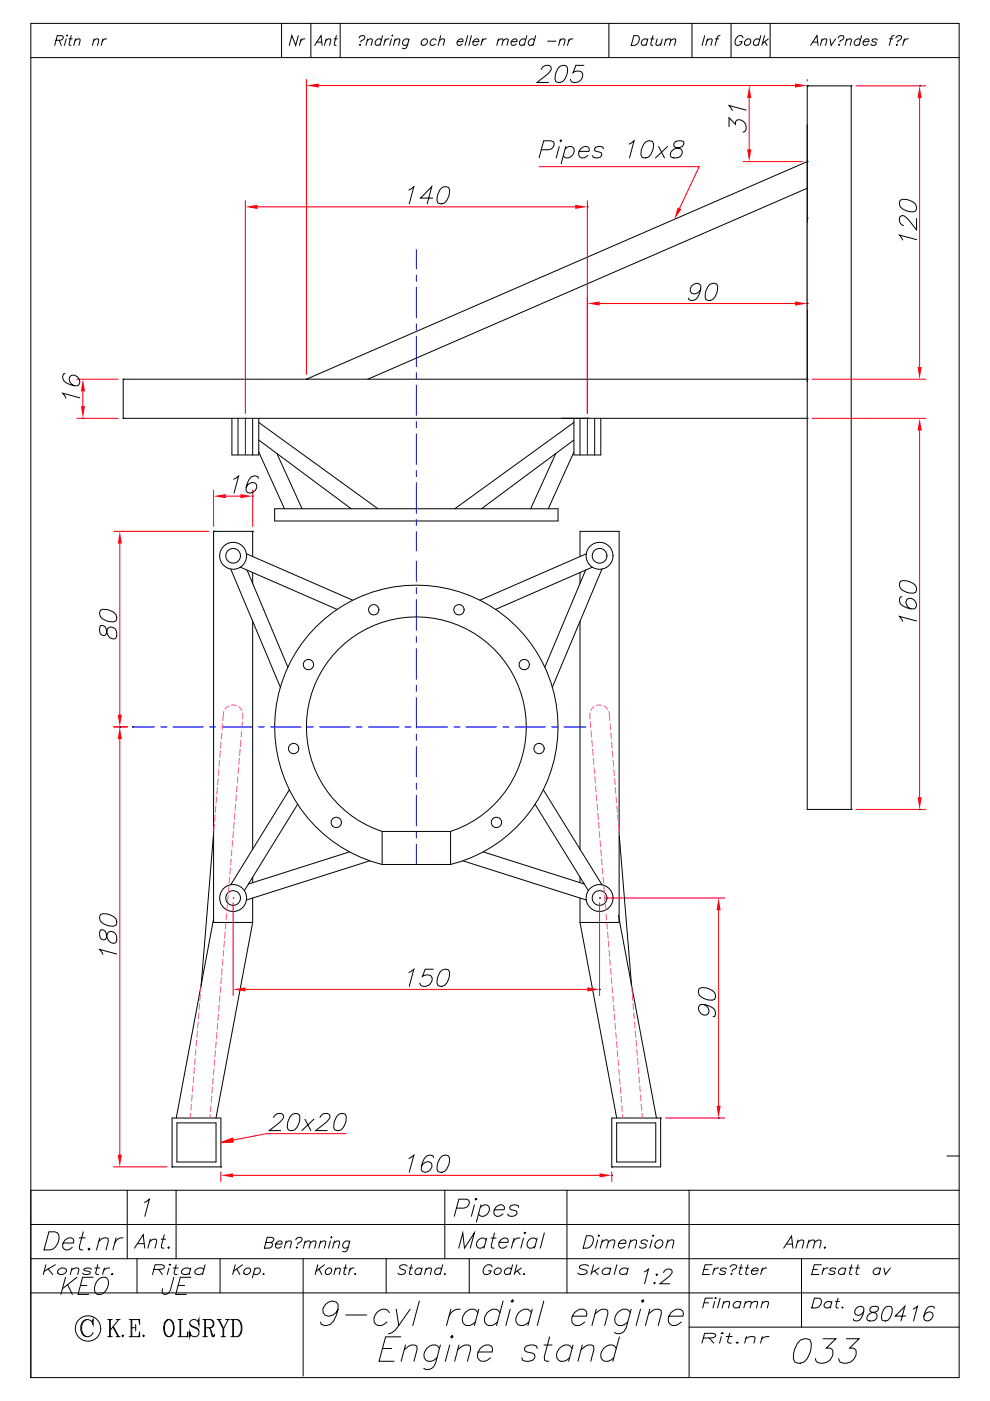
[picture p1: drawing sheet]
<svg xmlns="http://www.w3.org/2000/svg" width="210mm" height="297mm" viewBox="0 0 210 297" stroke-linecap="round" stroke-linejoin="round" font-family="sans-serif">
<g fill="none" stroke="#000" stroke-width=".21">
<path d="M6.5 5h196.9v287h-196.9zM6.5 12.2h196.9M11.9 8.5h.9l.4-.2a.46 .46 0 0 0 .1-.7h-1.1l-.6 2M12.6 8.5l.4 1.1M14 8.2l-.3 1.4M14.1 7.6h.2zM14.6 8.2h.7M15.1 7.6l-.4 1.6v.3l.4 .1M15.9 8.6l.6-.4 .5 .1-.3 1.3M16 8.2l-.4 1.4M19.9 8.6l.6-.4 .4 .1-.2 1.3M20 8.2l-.4 1.4"/>
<path d="M21.8 8.2l-.3 1.4M22.6 8.2a.91 .91 0 0 0-.9 .6M59.7 5v7.2M63.3 7.6l-.6 2-.8-2-.6 2M63.9 8.2l-.4 1.4M64.7 8.2a.91 .91 0 0 0-1 .6M65.9 5v7.2M66.7 9.6l1.4-2 .2 2M67.2 8.9h1M69.1 8.6l.6-.4 .4 .1-.2 1.3M69.2 8.2l-.4 1.4M70.9 8.2h.7"/>
<path d="M71.3 7.6l-.4 1.6v.3l.4 .1M72.2 5v7.2M76.2 8a.64 .64 0 0 1 .5-.5 .64 .64 0 0 1 .7 .4 .9 .9 0 0 1-.8 .7l-.1 .3M76.3 9.5h.2zM77.9 8.6l.6-.4 .5 .1-.3 1.3M78 8.2l-.4 1.4M80.9 8.5a.73 .73 0 0 0-1.1 0 .73 .73 0 0 0 .1 1.1l.8-.3M81.1 7.6l-.5 2M81.8 8.2l-.4 1.4M82.5 8.2a.91 .91 0 0 0-.9 .6M83 8.2l-.3 1.4M83.1 7.6h.2z"/>
<path d="M83.7 8.6l.6-.4 .5 .1-.3 1.3M83.8 8.2l-.4 1.4M86.7 8.5a.73 .73 0 0 0-1.1 0 .73 .73 0 0 0 .1 1.1h.3l.5-.3M86.8 8.2l-.4 1.6a.68 .68 0 0 1-1 .4M89.6 8.5a.61 .61 0 0 1 .9-.1 .61 .61 0 0 1-.1 .9 .61 .61 0 0 1-.9 .2 .61 .61 0 0 1 .1-1zM92.5 8.5a.73 .73 0 0 0-1.1 0 .73 .73 0 0 0 .1 1.1l.8-.3M93.2 8.6l.6-.4 .5 .1-.3 1.3M93.5 7.6l-.6 2M97 8.8h1.2v-.2a.68 .68 0 0 0-.8-.3 .68 .68 0 0 0-.5 .7l.1 .3a.6 .6 0 0 0 .5 .4 .6 .6 0 0 0 .5-.4M99.2 7.6l-.6 2M100 7.6l-.6 2M100.3 8.8h1.2l.1-.2a.68 .68 0 0 0-.8-.3 .68 .68 0 0 0-.5 .7v.3a.6 .6 0 0 0 .6 .4 .6 .6 0 0 0 .5-.4"/>
<path d="M102.4 8.2l-.4 1.4M103.2 8.2a.91 .91 0 0 0-1 .6M105.6 8.6l.6-.4 .5 .1-.2 1.3M105.7 8.2l-.3 1.4M106.7 8.6l.6-.4 .5 .1-.3 1.3M108.4 8.8h1.2l.1-.2a.68 .68 0 0 0-.8-.3 .68 .68 0 0 0-.5 .7v.3a.61 .61 0 0 0 .5 .4 .61 .61 0 0 0 .6-.4M111.5 8.5a.73 .73 0 0 0-1.1 0 .73 .73 0 0 0 .1 1.1l.8-.3M111.7 7.6l-.5 2M113.4 8.5a.73 .73 0 0 0-1.1 0 .73 .73 0 0 0 .1 1.1l.7-.3M113.6 7.6l-.5 2M116.2 8.7h1.7M118.8 8.6l.6-.4 .4 .1-.2 1.3"/>
<path d="M118.9 8.2l-.4 1.4M120.7 8.2l-.3 1.4M121.5 8.2a.9 .9 0 0 0-.9 .6M129.2 5v7.2M134.4 7.6h.7a1.12 1.12 0 0 1-.2 1.9l-1 .1zM137.3 8.5a.73 .73 0 0 0-1.1 0 .73 .73 0 0 0 .2 1.1l.7-.3M137.4 8.2l-.4 1.4M138 8.2h.7M138.5 7.6l-.5 1.6 .1 .3 .3 .1M139.4 8.2l-.3 1.3 .5 .1 .6-.4M140.5 8.2l-.4 1.4M141.2 8.6l.6-.4 .4 .1-.2 1.3"/>
<path d="M141.3 8.2l-.4 1.4M142.2 8.6l.6-.4 .5 .1-.2 1.3M146.8 5v7.2M149.5 7.6l-.6 2M150 8.6l.6-.4 .4 .1-.2 1.3M150.1 8.2l-.4 1.4M151.8 8.2h.6M152.7 7.6h-.4l-.2 .3-.4 1.7M155.1 5v7.2M157.6 8a.82 .82 0 0 0-.9-.4 .82 .82 0 0 0-.7 .7 .93 .93 0 0 0 .3 1.3 .94 .94 0 0 0 1.1-.8h-.5M158.2 8.5a.58 .58 0 0 1 .7-.3 .58 .58 0 0 1 .3 .8 .65 .65 0 0 1-.6 .6 .65 .65 0 0 1-.7-.6zM161.1 8.5a.73 .73 0 0 0-1.1 0 .73 .73 0 0 0 .1 1.1h.3l.5-.3"/>
<path d="M161.4 7.6l-.6 2M162.2 7.6l-.6 2M162.2 8.8l.5 .8M163 8.2l-1.3 1M163.4 5v7.2M171.2 18.2v153.4h9.3v-153.4M171.9 9.6l1.4-2 .2 2M172.4 8.9h1M174.3 8.6l.6-.4 .4 .1-.2 1.3M174.4 8.2l-.4 1.4M176.1 8.2l.2 1.4 .9-1.4M177.8 8v-.1a.64 .64 0 0 1 .6-.4 .64 .64 0 0 1 .6 .4 .9 .9 0 0 1-.8 .7l-.1 .3"/>
<path d="M177.9 9.5h.2zM179.5 8.6l.6-.4 .5 .1-.3 1.3M179.6 8.2l-.4 1.4M182.5 8.5a.73 .73 0 0 0-1.1 0 .73 .73 0 0 0 .1 1.1l.8-.3M182.8 7.6l-.6 2M183.1 8.8h1.2v-.2a.68 .68 0 0 0-.8-.3 .68 .68 0 0 0-.4 .7v.3a.61 .61 0 0 0 .5 .4 .61 .61 0 0 0 .6-.4M186 8.5a.55 .55 0 0 0-.6-.3 .55 .55 0 0 0-.4 .5l.8 .3 .1 .2a.62 .62 0 0 1-.6 .4 .62 .62 0 0 1-.6-.3M188.7 8.2h.7M189.7 7.6h-.5l-.1 .3-.5 1.7M190 8a.64 .64 0 0 1 .6-.5 .64 .64 0 0 1 .6 .4 .88 .88 0 0 1-.7 .7l-.1 .3M190.1 9.5h.2zM191.8 8.2l-.3 1.4"/>
<path d="M192.6 8.2a.91 .91 0 0 0-.9 .6M26.1 88.7h145.1M26.1 80.4h145.1M6.5 259.6h196.9M27 252.3v14.5M30.6 254.9l1.1-.7-1 3.6M37.3 252.3v14.5M94.4 252.3v14.5M96.8 256.1h1.6a1.14 1.14 0 0 0 1-1.7l-.5-.2h-1.6l-.9 3.6M100.6 255.4l-.6 2.4M100.8 254.2l.2-.2 .1 .2-.2 .2zM101.9 255.9a1.12 1.12 0 0 1 1.9 0 1.48 1.48 0 0 1-.5 1.5 1.48 1.48 0 0 1-1.5 .3l-.3-.4"/>
<path d="M102 255.4l-1 3.6M104.8 256.4h2.1a.71 .71 0 0 0-.4-1 1.48 1.48 0 0 0-1.4 .7 1.48 1.48 0 0 0-.1 1.6 1.21 1.21 0 0 0 1.7-.4M110 255.9l-.1-.3a1.38 1.38 0 0 0-1.8 .3l.1 .4 .3 .1 1.1 .4v.5a1.38 1.38 0 0 1-1.8 .4l-.1-.4M120.3 252.3v21.8M146.2 252.3v39.7M200.9 245h2.5M203.4 252.3h-196.9v39.7M6.5 266.8h196.9M6.5 274.1h196.9M9.7 268.1l-.5 2.1M10.2 269l1 1.2M10.4 261.1h1.2a1.17 1.17 0 0 1 .9 1.5 2.54 2.54 0 0 1-3.2 2.4z"/>
<path d="M11.7 268.1l-2.3 1.4M12.5 269.1a.94 .94 0 0 1 1.6 .3 1.01 1.01 0 0 1-.9 .8 1.01 1.01 0 0 1-1-.6zM13.4 263.5h2.2a.75 .75 0 0 0-.5-1.1 1.56 1.56 0 0 0-1.5 .7 1.56 1.56 0 0 0 0 1.7 1.27 1.27 0 0 0 1.7-.4M13.9 270.8l-1 3.6M14.3 272.3l1 2.1M15.2 269.2a1.37 1.37 0 0 1 1.5-.3v.3l-.2 1M15.3 268.8l-.4 1.4M16.3 270.8l-3.1 2.4M16.8 262.4h1.3M17.1 272.5h1.3M17.7 261.1l-.9 3.1 .1 .6 .7 .2M18.7 264.8l.2-.2 .2 .2-.3 .2z"/>
<path d="M19.3 269.1a1.09 1.09 0 0 0-1.5 0l.3 .3 1 .2v.3a1.17 1.17 0 0 1-1.5 0M19.8 270.8h-2.3l-1 3.6h2.3M20.1 268.8h1M20.7 268.1l-.4 1.7 .1 .3 .5 .1M20.8 271.3a1.28 1.28 0 0 1 2.1 0 2.61 2.61 0 0 1-1.5 3.1h-.7a1.78 1.78 0 0 1-.1-2.8zM21 263.1l1.1-.7h.5l.3 .2 .1 .5-.5 1.9M21.2 262.4l-.7 2.6M22.1 268.8l-.3 1.4M23.3 268.8a1.28 1.28 0 0 0-1.3 .6M23.6 270.1h.3zM24.6 262.4l-.7 2.6M26.1 262.4a1.66 1.66 0 0 0-1.8 1.1"/>
<path d="M28.5 264.6l1.9-2.9 .3 2.9M29.1 266.8v7.3M29.2 263.6h1.3M31.7 263.2l.9-.5 .6 .1-.3 1.8M31.9 262.7l-.5 1.9M32.6 269.1l1.9-.1 .4-.5-.2-.3-.5-.1h-1.3l-.6 2.1M33.7 269.1l.7 1.1M34.2 262.7h.9M34.9 261.7l-.7 2.3 .1 .4 .5 .2M35.6 264.4l.2-.1 .1 .1-.2 .2zM35.8 268.8l-.3 1.4M35.9 268.1h.3z"/>
<path d="M36.7 268.8h1.1M36.9 270.8l-.8 2.7a1.08 1.08 0 0 1-1.5 .7l-.2-.7 .1-.3M37.4 268.1l-.5 1.7 .1 .3 .6 .1M37.8 272.5h1.4M40.4 269.1a1.19 1.19 0 0 0-1.9 .5 1 1 0 0 0 1.7 .3M40.5 268.8l-.4 1.4M40.5 270.8h-2.3l-.9 3.6h2.2M43.2 269.1a1.19 1.19 0 0 0-1.9 .5 1 1 0 0 0 1.7 .3M43.5 268.1l-.6 2.1M46.7 266.8v7.3M49.9 268.1l-.5 2.1M50.2 269l.7 1.2"/>
<path d="M51.4 268.1l-1.9 1.4M51.9 269.1a.68 .68 0 0 1 1.2-.1 .68 .68 0 0 1-.4 1.1 .58 .58 0 0 1-.8 0 .58 .58 0 0 1-.2-.7zM54 269.1a.68 .68 0 0 1 1.1-.1 .68 .68 0 0 1-.4 1.1 .63 .63 0 0 1-.9-.2M54.1 268.8l-.6 2.1M55.8 270.1h.2zM56.7 262.3l1.3 .1a.55 .55 0 0 1-.3 .9l-1.3 .1 1.3 .1a.72 .72 0 0 1-.6 1.1h-1zM58.5 263.7h1.3a.45 .45 0 0 0-.3-.6 .87 .87 0 0 0-1 .4 .87 .87 0 0 0 .3 1.1h.3l.5-.3M60.6 263.5l.7-.4 .5 .1-.3 1.4M60.7 263.1l-.4 1.5M62.7 262.8a.7 .7 0 0 1 .7-.5 .7 .7 0 0 1 .7 .4 1.01 1.01 0 0 1-.9 .8l-.1 .3M62.8 264.5l.2-.1 .1 .1zM64.3 266.8v24.9"/>
<path d="M64.6 263.5l.7-.4 .5 .1-.3 1.4M64.7 263.1l-.4 1.5M65.8 263.5l.7-.4 .5 .1-.3 1.4M67.4 268.1l-.5 2.1M67.7 269l.5 1.2M67.9 263.5l.7-.4 .5 .1-.3 1.4M68 263.1l-.4 1.5M68.8 268.1l-1.8 1.4M69.2 269.1a.62 .62 0 0 1 1-.2 .62 .62 0 0 1-.1 1 .62 .62 0 0 1-.9 .2 .62 .62 0 0 1 0-1zM70.1 263.1l-.4 1.5M70.2 262.3h.2l-.1 .1zM70.8 263.5l.7-.4 .5 .1-.3 1.4"/>
<path d="M71 263.1l-.5 1.5M71.1 269.2l.6-.4 .5 .1-.3 1.3M71.2 268.8l-.4 1.4M72.9 268.8h.7M73.4 268.1l-.5 1.7v.3l.4 .1M74.1 263.4a.81 .81 0 0 0-1.2 0 .81 .81 0 0 0 .1 1.2h.4l.5-.3M74.2 263.1l-.4 1.7a.75 .75 0 0 1-1.1 .4M74.3 268.8l-.4 1.4M75.1 268.8a.91 .91 0 0 0-1 .6M75.2 270.1h.2zM81.9 266.8v7.3M86.3 268.4a1 1 0 0 0-1.6 .2l.2 .3 1 .4 .1 .3a.98 .98 0 0 1-1.6 .3"/>
<path d="M86.8 268.8h.8M87.3 268.1l-.5 1.7 .1 .3 .4 .1M89.5 269.1a.8 .8 0 0 0-1.1-.1 .8 .8 0 0 0-.2 1.1 .83 .83 0 0 0 1-.2M89.5 268.8l-.3 1.4M90.3 269.2a.91 .91 0 0 1 1.2-.3l-.2 1.3M90.4 268.8l-.4 1.4M93.6 269.1a.8 .8 0 0 0-1.1-.1 .8 .8 0 0 0-.1 1.1 .82 .82 0 0 0 1-.2M93.9 268.1l-.6 2.1M94.3 270.1h.2zM97.3 264.6l.9-3.2 .3 3.2 2.1-3.2-.9 3.2M99.5 266.8v7.3M103.1 262.9a1.08 1.08 0 0 0-1.1-.4 1.08 1.08 0 0 0-.9 .9 .83 .83 0 0 0 .2 1 .83 .83 0 0 0 1.1 0l.4-.3"/>
<path d="M103.2 262.4l-.5 2.2M104.1 262.4h1.1M104.4 268.6a.96 .96 0 0 0-1-.5 .96 .96 0 0 0-.8 .8 .88 .88 0 0 0 .3 1.3 1.05 1.05 0 0 0 1.3-.8h-.6M104.9 261.4l-.7 2.6v.4l.6 .2M105 269.1a.69 .69 0 0 1 1.2-.1 .69 .69 0 0 1-.4 1.1 .62 .62 0 0 1-.7 0 .62 .62 0 0 1-.3-.5zM105.9 263.4h1.8a.63 .63 0 0 0-.3-1 1.31 1.31 0 0 0-1.3 .6 1.31 1.31 0 0 0 0 1.4 1.08 1.08 0 0 0 1.4-.3M108.5 269.1a.81 .81 0 0 0-1.2-.1 .81 .81 0 0 0-.1 1.1 .86 .86 0 0 0 1-.2M108.7 268.1l-.5 2.1M109 262.4l-.5 2.2M109.6 268.1l-.5 2.1M109.7 269.4l.6 .8M110.3 262.4a1.4 1.4 0 0 0-1.5 1"/>
<path d="M110.6 268.8l-1.4 1M111 270.1h.3zM111 262.4l-.5 2.2M111.2 261.4l.2-.2 .1 .2-.2 .1zM113.8 262.9a1.08 1.08 0 0 0-1.1-.4 1.08 1.08 0 0 0-.8 .9 .83 .83 0 0 0 .1 1 .83 .83 0 0 0 1.1 0l.4-.3M113.9 262.4l-.5 2.2M115.5 261.4l-.9 3.2M124.4 262h.9a1.19 1.19 0 0 1 .2 2 1.51 1.51 0 0 1-1.8 .6zM124.9 268.4a1.4 1.4 0 0 0-2 .2l.2 .3 1.3 .4 .1 .3a1.19 1.19 0 0 1-1.7 .5l-.3-.2M125.9 268.1l-.6 2.1M126.1 269.4l.8 .8M126.8 262.8l-.5 1.8"/>
<path d="M126.9 262l.1-.2 .1 .2-.1 .1zM127.1 268.8l-1.6 1M127.6 263.3l.8-.5 .6 .1-.3 1.7M127.8 262.8l-.5 1.8M129 263.3l.8-.5 .6 .1-.3 1.7M129.5 269.1a1 1 0 0 0-1.2-.2 1 1 0 0 0-.5 1 1.01 1.01 0 0 0 1.5 0M129.6 268.8l-.4 1.4M130.8 268.1l-.5 2.1M131.2 263.6h1.5a.52 .52 0 0 0-.3-.8 1 1 0 0 0-1.1 .6 1 1 0 0 0 .3 1.2h.3l.6-.4M133.2 269.1a1 1 0 0 0-1.2-.2 1 1 0 0 0-.5 1 1.01 1.01 0 0 0 1.5 0M133.3 268.8l-.4 1.4M133.7 263.3l.7-.5 .6 .1-.3 1.7"/>
<path d="M133.8 262.8l-.5 1.8M136.6 269.6l.9-.6-.8 3.1M137.3 263.2a.77 .77 0 0 0-.7-.4 .77 .77 0 0 0-.7 .4l.3 .4 .8 .2 .1 .3a.82 .82 0 0 1-1.4 .4v-.3M138.3 262.8l-.5 1.8M138.4 262l.2-.2 .1 .2-.2 .1zM138.7 272l.2-.2 .1 .2-.2 .1zM139.2 270.2l.1-.1 .2 .1-.2 .2zM139.2 263.2a.78 .78 0 0 1 1.2-.2 .78 .78 0 0 1-.1 1.2 .78 .78 0 0 1-1.2 .2 .78 .78 0 0 1 .1-1.2zM140.8 269.8v-.2a1.05 1.05 0 0 1 1.7-.3 1.16 1.16 0 0 1-.6 1.3l-1.9 1.5h2M141.5 263.3l.8-.5 .6 .1-.3 1.7M141.7 262.8l-.5 1.8M149.3 269.1h.9"/>
<path d="M149.3 276.2h1M151 268.1h-1.4l-.6 2.1h1.5M151.2 275.2h-1.6l-.6 2.1M151.5 268.8l-.3 1.4M151.6 275.9l-.4 1.4M151.7 275.2h.2zM152.4 268.8a1.03 1.03 0 0 0-1 .6M152.8 275.2l-.6 2.1M153.4 276.3a1.07 1.07 0 0 1 1.3-.3l-.2 1.3M153.5 275.9l-.3 1.4M154.1 269.1a.75 .75 0 0 0-1.3 0 .98 .98 0 0 0 1 .5v.3a.8 .8 0 0 1-1.2 0M154.9 268.6a.76 .76 0 0 1 .6-.5 .76 .76 0 0 1 .8 .4l-.3 .4-.6 .3-.1 .3"/>
<path d="M155 270.1h.3zM156.7 268.8h.8M157.1 276.2a.84 .84 0 0 0-1.1-.2 .84 .84 0 0 0-.3 1.2 .95 .95 0 0 0 1.2-.2M157.2 275.9l-.4 1.4M157.3 268.1l-.5 1.7v.3l.5 .1M158 276.3a1.07 1.07 0 0 1 1.3-.3l-.2 1.3M158.1 268.8h.8M158.1 275.9l-.3 1.4M158.6 268.1l-.4 1.7v.3l.4 .1M159.4 276.3a1.07 1.07 0 0 1 1.3-.3l-.3 1.3M159.4 269.4h1.4a.41 .41 0 0 0-.3-.6 .78 .78 0 0 0-1 .4 .78 .78 0 0 0 .3 1h.3l.5-.3M161.7 276.3a1.07 1.07 0 0 1 1.3-.3l-.3 1.3"/>
<path d="M161.7 268.8l-.4 1.4M161.8 275.9l-.4 1.4M162.6 268.8a1.02 1.02 0 0 0-1 .6M166.2 264.6l1.7-2.6 .3 2.6M166.8 263.7h1.2M169.1 263.3l.8-.4 .6 .1-.3 1.6M169.3 262.9l-.5 1.7M170 266.8v14.5M171.5 263.3l.7-.4 .6 .1-.3 1.6M171.6 262.9l-.5 1.7M172.4 269.1h1M172.7 275.2h.9a.68 .68 0 0 1 .6 .8 1.55 1.55 0 0 1-2 1.3z"/>
<path d="M172.8 263.3l.8-.4 .5 .1-.3 1.6M174.2 268.1h-1.5l-.5 2.1h1.5M174.7 268.8l-.4 1.4M174.8 264.5l.2-.2 .1 .2-.2 .1zM175.6 268.8a1.03 1.03 0 0 0-1 .6M176.4 276.2a.91 .91 0 0 0-1.1-.2 .91 .91 0 0 0-.5 1 .83 .83 0 0 0 1.4 0M176.5 275.9l-.4 1.4M177.2 275.9h.9M177.3 269.1a.76 .76 0 0 0-1.3 0 1.01 1.01 0 0 0 1 .5l.1 .3a.82 .82 0 0 1-1.3 0M177.8 275.2l-.5 1.7v.3l.5 .1M178.6 277.2h.2zM179.4 269.1a.82 .82 0 0 0-1.2-.1 .82 .82 0 0 0-.2 1.1 .89 .89 0 0 0 1.1-.2"/>
<path d="M179.4 268.8l-.3 1.4M180.1 268.8h.8M180.7 268.1l-.5 1.7v.3l.5 .1M181.5 268.8h.8M182 268.1l-.4 1.7v.3l.5 .1M183.2 277.9a1.05 1.05 0 0 1-.8 .9 1.05 1.05 0 0 1-1.1-.4 1.11 1.11 0 0 1 .6-1.3 1.11 1.11 0 0 1 1.3 .2 3.3 3.3 0 0 1-.9 2.6l-.8 .1-.4-.1-.1-.3M184.8 277.1l-.3 .5v.3l.3 .2a1.04 1.04 0 0 1 1.2 .9 1.25 1.25 0 0 1-.8 1 1.25 1.25 0 0 1-1.3-.3 1.18 1.18 0 0 1 1.2-1.5l.6-.1a.76 .76 0 0 0 .6-1l-.4-.2zM186.7 269.1a.82 .82 0 0 0-1.1-.1 .82 .82 0 0 0-.2 1.1 .88 .88 0 0 0 1.1-.2M186.8 268.8l-.4 1.4M187.5 268.8l.3 1.4 1.1-1.4M187.9 277.1l.5-.2 .7 .2a2.59 2.59 0 0 1-.8 2.8l-.5 .1-.7-.1a2.59 2.59 0 0 1 .8-2.8zM192.1 279h-2.2l2-2.1-.8 3.1"/>
<path d="M193.7 277.5l.9-.6-.8 3.1M198.2 277.3l-.1-.2a1.17 1.17 0 0 0-1.6 .4 2.18 2.18 0 0 0-.3 2.4 1.14 1.14 0 0 0 1.3-.3 1.14 1.14 0 0 0 .1-1.4 1.15 1.15 0 0 0-1.6 .8M81.1 285.9h2M85 283.4h-3.2l-1.4 5.2h3.2M85.7 286.1l1.5-1h.8l.4 .3 .1 .7-.7 2.5M86 285.1l-.9 3.5M93.2 285.9a1.33 1.33 0 0 0-2.1-.5 2.27 2.27 0 0 0-1.1 2.4 1.33 1.33 0 0 0 2.1 .5l.6-.5M93.4 285.1l-1 4a1.69 1.69 0 0 1-2.5 .9M95.4 285.1l-.9 3.5M95.6 283.4l.3-.3 .2 .3-.3 .2zM97.1 286.1l1.5-1h.7l.5 .3v.7l-.7 2.5M97.4 285.1l-1 3.5"/>
<path d="M101.4 286.6h3a1.01 1.01 0 0 0-.6-1.5 2.26 2.26 0 0 0-2.5 2.7 1.33 1.33 0 0 0 2.1 .5l.6-.5M113.9 285.9l-.1-.5a1.99 1.99 0 0 0-2.6 .5l.1 .4 .5 .3 1.1 .2 .5 .3v.7a1.98 1.98 0 0 1-2.6 .5l-.1-.5M115.4 285.1h1.7M116.6 283.4l-1.1 4.2v.7l.4 .3h.5M121.3 285.9a1.33 1.33 0 0 0-2-.5 2 2 0 0 0-.8 2.9 1.73 1.73 0 0 0 2.3-.5M121.5 285.1l-.9 3.5M123.3 286.1l1.4-1h.8l.4 .3 .1 .7-.7 2.5M123.5 285.1l-.9 3.5M130.7 285.9a1.33 1.33 0 0 0-2.1-.5 2.27 2.27 0 0 0-1.1 2.4 1.33 1.33 0 0 0 2.1 .5l.6-.5M131.4 283.4l-1.4 5.2M146.2 281.3h57.2M149.2 283.6l2.1-.1 .5-.5-.2-.3-.6-.1h-1.6l-.5 2.1"/>
<path d="M150.4 283.6l1 1.1M153 283.3l-.4 1.4M153 282.6h.4zM154.1 283.3h1.2M154.8 282.6l-.5 1.7 .1 .3 .7 .1M156.2 284.6h.4zM158.2 283.7a1.96 1.96 0 0 1 1.9-.3l.1 .3-.3 1M158.3 283.3l-.3 1.4M161.7 283.3l-.4 1.4M163.1 283.3a1.67 1.67 0 0 0-1.6 .6M169.8 284l.8-.2 1.2 .2a4.3 4.3 0 0 1-1.3 4.7l-.8 .3-1.1-.3a4.3 4.3 0 0 1 1.2-4.7zM174.6 283.8h2.7l-2 2h.7l.4 .2a2.15 2.15 0 0 1-.7 2.6 2.15 2.15 0 0 1-2.6-.1l-.1-.5"/>
<path d="M179.5 283.8h2.7l-2 2h.8l.4 .2a2.15 2.15 0 0 1-.7 2.6 2.15 2.15 0 0 1-2.7-.1l-.1-.5"/>
</g>
<path d="M16.3 80.4h8.8M16.3 88.7h8.8M17.6 83v3.1" fill="none" stroke="#f00" stroke-width=".21"/>
<g fill="#f00">
<path d="M17.6 80.4l.4 2.6h-.8z"/>
<path d="M17.2 86.1h.8l-.4 2.6z"/>
</g>
<g fill="none" stroke="#000" stroke-width=".21">
<path d="M171.2 18.2h9.3M171.2 39.9l-93.2 40.5M171.2 34.3l-106.2 46.1M13.8 79.2l-.3 .1a1.37 1.37 0 0 0 .5 1.8l1.7 .7h.7a1.26 1.26 0 0 0 .2-1.8 1.26 1.26 0 0 0-1.7-.2 1.34 1.34 0 0 0 .8 2M16.9 84.3l-3.6-.9 .7 1M17.6 88.7h.1M26.1 80.4h.1M26.1 88.7h.1M26.1 80.4v8.3M49.2 88.7v7.7h5.7v-7.7M50.5 88.7v7.7M53.6 88.7v7.7"/>
<path d="M54.9 89.6l25.3 18.2M54.9 95.8l5.4 12M54.9 93.3l19.6 14.5M58.7 96.1l5.4 11.7M117.9 96.1l-5.3 11.7M119.1 88.7h5.7M121.7 89.6l-25.2 18.2M121.7 93.3l-19.6 14.5M121.7 88.7v7.7h5.7v-7.7M121.7 95.8l-5.4 12M123 88.7v7.7M126.1 88.7v7.7"/>
<path d="M52.2 117.4l22.6 9.8M53.6 118v-5.4h-8.3v82.9h8.3M58.3 107.8h60.1v2.6h-60.1zM123 118v-5.4h8.3v82.9h-8.3M124.4 117.4l-22.6 9.8M48.9 120.6l10.6 25.1M51 120.2l20.5 9M52.4 120.8l8.7 20.6M53.6 121.4v2.3M53.6 131.7v48.3M123 121.4v2.3M123 131.7v48.3"/>
<path d="M124.2 120.8l-8.6 20.6M125.6 120.2l-20.5 9M127.7 120.6l-10.5 25.1M61.4 167.4l-12.5 20.2M63.1 170.5l-11.3 18.3M81.1 176.2a23.3 23.3 0 0 1-11.6-35.8 23.3 23.3 0 0 1 37.7 0 23.3 23.3 0 0 1-11.6 35.8M81.1 176.2h14.5M81.1 176.2v7.1M95.6 176.2v7.1M113.5 170.5l11.3 18.3M115.2 167.4l12.5 20.2M45.3 194.8l-7.9 42.2"/>
<path d="M53.6 185.9v1.2M53.6 190.4v5.1M53.6 195.5l-7.8 41.5M74.1 180.6l-21.4 6.8M78.4 182.5l-26.2 8.3M81.1 183.3a30.1 30.1 0 0 1-17.5-46.3 30.1 30.1 0 0 1 49.4 0 30.1 30.1 0 0 1-17.4 46.3M81.1 183.3h14.5M98.2 182.5l26.2 8.3M102.5 180.6l21.4 6.8M123 185.9v1.2M123 190.4v5.1M123 195.5l7.8 41.5"/>
<path d="M131.2 194l8 43M36.5 237h10.4v10.4h-10.4zM129.8 237h10.3v10.4h-10.3z"/>
<circle cx="49.4" cy="117.8" r="1.55"/>
<circle cx="49.4" cy="117.8" r="2.85"/>
<circle cx="127.2" cy="117.8" r="2.85"/>
<circle cx="127.2" cy="117.8" r="1.56"/>
<circle cx="79.3" cy="129.3" r="1.09"/>
<circle cx="97.3" cy="129.3" r="1.09"/>
<circle cx="62.3" cy="158.7" r="1.09"/>
<circle cx="65.4" cy="140.9" r="1.09"/>
<circle cx="111.2" cy="140.9" r="1.09"/>
<circle cx="114.3" cy="158.7" r="1.09"/>
<circle cx="71.3" cy="174.3" r="1.09"/>
<circle cx="105.3" cy="174.3" r="1.09"/>
<circle cx="49.4" cy="190.4" r="1.55"/>
<circle cx="49.4" cy="190.4" r="2.85"/>
<circle cx="127.2" cy="190.4" r="2.85"/>
<circle cx="127.2" cy="190.4" r="1.56"/>
</g>
<g fill="none" stroke="#00f" stroke-width=".21">
<path d="M88.3 52.9v4.1M88.3 58.3v1.3M88.3 60.9v6.5M88.3 68.7v1.3M88.3 71.3v6.4M88.3 79v1.3M52 88.7v7.7M88.3 81.6v6.5M88.3 89.4v1.3M88.3 92v6.4M88.3 99.7v1.3M124.6 88.7v7.7"/>
<path d="M88.3 102.3v6.5M88.3 110.1v1.3M88.3 112.7v4.1M88.3 118.9v4.3M88.3 124.5v1.3M88.3 127.1v6.5M88.3 134.9v1.3M88.3 137.5v6.5M28.1 154.1h4.7M34.1 154.1h1.3M36.7 154.1h6.5M44.4 154.1h1.3"/>
<path d="M47 154.1h6.5M54.8 154.1h1.3M57.4 154.1h6.5M65.2 154.1h1.3M67.8 154.1h6.4M75.5 154.1h1.3M78.1 154.1h6.5M85.9 154.1h1.3M88.3 145.3v1.3M88.3 147.9v6.4M88.3 155.6v1.3M88.3 158.2v6.5"/>
<path d="M88.5 154.1h6.5M96.3 154.1h1.3M98.9 154.1h6.4M106.6 154.1h1.3M109.2 154.1h6.5M117 154.1h1.3M119.6 154.1h4.7M88.3 166v1.3M88.3 168.6v6.5M88.3 176.4v1.3M88.3 178.9v4.4"/>
</g>
<path d="M52 42.6v45M54.6 43.9h67.4M124.6 42.6v45" fill="none" stroke="#f00" stroke-width=".21"/>
<g fill="#f00">
<path d="M52 43.9l2.6-.5v.9z"/>
<path d="M122 43.4l2.6 .5-2.6 .4z"/>
</g>
<path d="M93.8 39.7l.5-.1 .9 .1a3 3 0 0 1-.9 3.3l-.6 .2-.8-.2a2.98 2.98 0 0 1 .9-3.3zM86.7 40.3l1.1-.7-1 3.6M91.8 42h-2.6l2.4-2.4-1 3.6M124.6 43.9h.1M52 88.7h.1M124.6 88.7h.1" fill="none" stroke="#000" stroke-width=".21"/>
<path d="M45.3 103.9v7.7M47.9 105.2h3.1M53.6 103.9v7.7" fill="none" stroke="#f00" stroke-width=".21"/>
<g fill="#f00">
<path d="M45.3 105.2l2.6-.5v.9z"/>
<path d="M51 104.7l2.6 .5-2.6 .4z"/>
</g>
<path d="M45.3 112.6h.1M49.6 101.6l1-.7-1 3.6M53.6 112.6h.1M53.6 105.2h.1M54.8 101.4l-.1-.3a1.35 1.35 0 0 0-1.8 .5l-.5 .8-.2 1.6a1.26 1.26 0 0 0 1.7 .2 1.26 1.26 0 0 0 .3-1.8 1.33 1.33 0 0 0-2 .9" fill="none" stroke="#000" stroke-width=".21"/>
<path d="M24.1 112.6h20.2M25.4 115.2v36.3M24.1 154.1h3" fill="none" stroke="#f00" stroke-width=".21"/>
<g fill="#f00">
<path d="M25.4 112.6l.4 2.6h-.8z"/>
<path d="M25 151.5h.8l-.4 2.6z"/>
</g>
<path d="M45.3 112.6h.1M21.3 132.6a1.56 1.56 0 0 0 .3 2l.7 .1 .6-1.5a1.14 1.14 0 0 1 1.2-.2 1.14 1.14 0 0 1 .7 1.1l-.2 1.2a1.3 1.3 0 0 1-1.9-1.2l-.2-.8a.89 .89 0 0 0-1.2-.7zM21.3 129.4a3 3 0 0 1 3.3 .8l.2 .6-.2 .8a3 3 0 0 1-3.3-.9l-.2-.5zM25.4 154.1h.1M28.1 154.1h.1" fill="none" stroke="#000" stroke-width=".21"/>
<path d="M24.1 154.1h3M25.4 156.7v88.1M24.1 247.4h11.4" fill="none" stroke="#f00" stroke-width=".21"/>
<g fill="#f00">
<path d="M25 244.8h.8l-.4 2.6z"/>
<path d="M25.4 154.1l.4 2.6h-.8z"/>
</g>
<path d="M25.4 154.1h.1M28.1 154.1h.1M21.3 197.2a1.56 1.56 0 0 0 .3 2h.7l.6-1.4a1.14 1.14 0 0 1 1.2-.2 1.14 1.14 0 0 1 .7 1l-.2 1.2a1.31 1.31 0 0 1-1.9-1.2l-.2-.8a.89 .89 0 0 0-1.2-.6zM21.3 193.9a3 3 0 0 1 3.3 .9l.2 .5-.2 .8a3 3 0 0 1-3.3-.8l-.2-.6zM24.8 202.2l-3.7-.9 .7 1M36.5 247.4h.1" fill="none" stroke="#000" stroke-width=".21"/>
<path d="M49.4 191.4v19.6M127.2 191.4v19.6M52 209.7h72.6" fill="none" stroke="#f00" stroke-width=".21"/>
<g fill="#f00">
<path d="M49.4 209.7l2.6-.4v.9z"/>
<path d="M124.6 209.3l2.6 .4-2.6 .5z"/>
</g>
<path d="M49.4 190.4h.1M127.2 190.4h.1M86.7 206.1l1.1-.6-1 3.6M91.9 205.5h-1.7l-.6 1.5a1.41 1.41 0 0 1 2 .2 1.56 1.56 0 0 1-.7 1.6 1.56 1.56 0 0 1-1.8-.1v-.3M93.8 205.6l.5-.1 .9 .1a3 3 0 0 1-.9 3.3l-.6 .2-.8-.2a2.98 2.98 0 0 1 .9-3.3zM127.2 209.7h.1" fill="none" stroke="#000" stroke-width=".21"/>
<path d="M128.2 190.4h25.5M152.4 193v41.4M141.2 237h12.5" fill="none" stroke="#f00" stroke-width=".21"/>
<g fill="#f00">
<path d="M152.4 190.4l.5 2.6h-.9z"/>
<path d="M152 234.4h.9l-.5 2.6z"/>
</g>
<path d="M45.3 177.2l-2.6 31.8M131.4 177.2l2.6 31.8M127.2 190.4h.1M148.3 209.6a3 3 0 0 1 3.3 .8l.2 .6-.2 .8a3 3 0 0 1-3.3-.9l-.2-.5zM149.3 212.9a1.23 1.23 0 0 1 1.1 1 1.23 1.23 0 0 1-.5 1.3 1.3 1.3 0 0 1-1.5-.7 1.3 1.3 0 0 1 .3-1.6 3.9 3.9 0 0 1 2.9 1.2l.2 .9-.2 .4-.4 .1M37.5 238h8.3v8.3h-8.3zM130.8 238h8.3v8.3h-8.3zM140.1 237h.1M152.4 237h.1" fill="none" stroke="#000" stroke-width=".21"/>
<g fill="none" stroke="#f0f" stroke-width=".21">
<path d="M46.7 159.2l-.1 1.3M46.9 157.3l-.1 1.3M47.1 155.4l-.2 1.3M47.2 153.4l-.1 1.3M47.5 150.8l-.2 2M48.6 149.6l-.9 .7M49.1 149.5l1 .1M50.6 149.8l.7 .8M50.9 158.8l-.1 1.3M51.1 156.9l-.1 1.3M51.2 155l-.1 1.3M51.4 153l-.1 1.3"/>
<path d="M51.5 151.1v1.3M125.1 151.1l.1 1.3M125.2 153l.1 1.3M125.4 155l.1 1.3M125.5 156.9l.1 1.3M125.7 158.8l.1 1.3M126 149.8l-.7 .8M127.5 149.5l-1 .1M128.1 149.6l.8 .7M129.1 150.8l.3 2M129.4 153.4l.1 1.3M129.6 155.4l.1 1.3"/>
<path d="M129.7 157.3l.1 1.3M129.9 159.2l.1 1.3M45.5 174.7l-.2 1.5M45.6 172.8l-.1 1.3M45.8 170.9l-.1 1.2M45.9 168.9l-.1 1.3M46.1 167l-.1 1.3M46.3 165l-.1 1.3M46.4 163.1l-.1 1.3M46.6 161.2l-.1 1.3M49.3 178.2l-.1 1.3M49.5 176.3l-.1 1.3"/>
<path d="M49.7 174.3l-.1 1.3M49.8 172.4l-.1 1.3M50 170.5l-.1 1.2M50.1 168.5l-.1 1.3M50.3 166.6l-.1 1.3M50.5 164.6l-.2 1.3M50.6 162.7l-.1 1.3M50.8 160.8l-.1 1.3M125.9 160.8l.1 1.3M126 162.7l.1 1.3M126.2 164.6l.1 1.3M126.3 166.6l.1 1.3"/>
<path d="M126.5 168.5l.1 1.3M126.6 170.5l.2 1.2M126.8 172.4l.1 1.3M127 174.3l.1 1.3M127.1 176.3l.1 1.3M127.3 178.2l.1 1.3M130 161.2l.2 1.3M130.2 163.1l.1 1.3M130.4 165l.1 1.3M130.5 167l.1 1.3M130.7 168.9l.1 1.3M130.8 170.9l.1 1.2"/>
<path d="M131 172.8l.1 1.3M131.2 174.7l.1 1.5M47.6 199.5l-.1 1.3M47.8 197.6l-.2 1.3M47.9 195.6l-.1 1.3M48.1 193.7l-.1 1.3M48.2 191.8l-.1 1.2M48.4 189.8l-.1 1.3M48.5 187.9l-.1 1.3M48.7 185.9l-.1 1.3M48.9 184l-.1 1.3M49 182.1l-.1 1.3"/>
<path d="M49.2 180.1l-.1 1.3M127.4 180.1l.1 1.3M127.6 182.1l.1 1.3M127.8 184l.1 1.3M127.9 185.9l.1 1.3M128.1 187.9l.1 1.3M128.2 189.8l.1 1.3M128.4 191.8l.1 1.2M128.6 193.7l.1 1.3M128.7 195.6l.1 1.3M128.9 197.6l.1 1.3M129 199.5l.1 1.3"/>
<path d="M41.9 218.6l-.1 1.3M42 216.6l-.1 1.3M42.2 214.7l-.1 1.3M42.3 212.8l-.1 1.2M42.5 210.8l-.1 1.3M42.6 209.2v1M46 218.9l-.1 1.3M46.2 216.9l-.1 1.3M46.3 215l-.1 1.3M46.5 213.1l-.1 1.2M46.6 211.1l-.1 1.3M46.8 209.2l-.1 1.3"/>
<path d="M47 207.2l-.1 1.3M47.1 205.3l-.1 1.3M47.3 203.4l-.1 1.3M47.4 201.4l-.1 1.3M129.2 201.4l.1 1.3M129.3 203.4l.2 1.3M129.5 205.3l.1 1.3M129.7 207.2l.1 1.3M129.8 209.2l.1 1.3M130 211.1l.1 1.3M130.1 213.1l.1 1.2M130.3 215l.1 1.3"/>
<path d="M130.5 216.9l.1 1.3M130.6 218.9l.1 1.3M134 209.2l.1 1M134.1 210.8l.1 1.3M134.3 212.8l.1 1.2M134.4 214.7l.1 1.3M134.6 216.6l.1 1.3M134.7 218.6l.2 1.3M40.4 236v1M40.6 234.1l-.1 1.3M40.8 232.1l-.1 1.3M40.9 230.2l-.1 1.3"/>
<path d="M41.1 228.3l-.1 1.2M41.2 226.3l-.1 1.3M41.4 224.4l-.1 1.3M41.6 222.4l-.2 1.3M41.7 220.5l-.1 1.3M44.6 236.3l-.1 .7M44.7 234.4l-.1 1.3M44.9 232.4l-.1 1.3M45.1 230.5l-.2 1.3M45.2 228.6l-.1 1.2M45.4 226.6l-.1 1.3M45.5 224.7l-.1 1.3"/>
<path d="M45.7 222.7l-.1 1.3M45.8 220.8l-.1 1.3M130.8 220.8l.1 1.3M130.9 222.7l.1 1.3M131.1 224.7l.1 1.3M131.3 226.6l.1 1.3M131.4 228.6l.1 1.2M131.6 230.5l.1 1.3M131.7 232.4l.1 1.3M131.9 234.4l.1 1.3M132 236.3l.1 .7M134.9 220.5l.1 1.3"/>
<path d="M135.1 222.4l.1 1.3M135.2 224.4l.1 1.3M135.4 226.3l.1 1.3M135.5 228.3l.1 1.2M135.7 230.2l.1 1.3M135.9 232.1l.1 1.3M136 234.1l.1 1.3M136.2 236l.1 1"/>
</g>
<path d="M46.9 242.2l2.4-.9 .2 .8z" fill="none" stroke="#f00" stroke-width=".21"/>
<path d="M46.9 242.2l2.4-.9 .2 .8z" fill="#f00"/>
<path d="M171.2 47.3v18.3M124.6 63v24.6M127.2 64.3h41.4M73.5 240.3h-17l-7.1 1.4" fill="none" stroke="#f00" stroke-width=".21"/>
<path d="M58 236.9a1.22 1.22 0 0 1 2.1-.5 1.36 1.36 0 0 1-.8 1.5l-2.2 1.8h2.4M62 236.2l.6-.2 .8 .2a3 3 0 0 1-.9 3.3l-.5 .2-.9-.2a3 3 0 0 1 .9-3.3zM64.7 237.2l1.2 2.5M66.6 237.2l-2.6 2.5M67.9 236.9a1.22 1.22 0 0 1 2-.5 1.34 1.34 0 0 1-.7 1.5l-2.2 1.8h2.4M71.9 236.2l.5-.2 .8 .2a3 3 0 0 1-.8 3.3l-.6 .2-.8-.2a3 3 0 0 1 .9-3.3z" fill="none" stroke="#000" stroke-width=".21"/>
<g fill="#f00">
<path d="M124.6 64.3l2.6-.4v.9z"/>
<path d="M168.6 63.9l2.6 .4-2.6 .5z"/>
</g>
<g fill="none" stroke="#000" stroke-width=".21">
<path d="M171.2 46.2h.1M148.6 61.3a1.22 1.22 0 0 1-.9 1 1.22 1.22 0 0 1-1.3-.5 1.3 1.3 0 0 1 .7-1.5 1.3 1.3 0 0 1 1.6 .3 3.9 3.9 0 0 1-1.2 2.9l-.9 .2-.5-.2v-.3M150.6 60.2l.6-.1 .8 .1a2.99 2.99 0 0 1-.9 3.3l-.5 .2-.8-.2a3 3 0 0 1 .8-3.3zM171.2 64.3h.1M124.6 88.7h.1M71.7 277.5a2.02 2.02 0 0 1-2.8 1.3 1.86 1.86 0 0 1-.1-2.1 1.86 1.86 0 0 1 1.9-.9l.7 .2 .3 .5a5.6 5.6 0 0 1-1.6 4.2l-1.3 .3-.7-.3-.1-.5M73.3 278.8h4.5M82.6 278.3a1.33 1.33 0 0 0-2.1-.5 1.99 1.99 0 0 0-.8 2.9 1.73 1.73 0 0 0 2.4-.5M84 277.5l.6 3.5M87 277.5l-2.4 3.5a2.79 2.79 0 0 1-2.2 1.7M88.9 275.8l-1.3 5.2M95.6 277.5l-.9 3.5"/>
<path d="M97.6 277.5a2.26 2.26 0 0 0-2.4 1.5M101.4 278.3a1.33 1.33 0 0 0-2.1-.5 1.99 1.99 0 0 0-.8 2.9 1.73 1.73 0 0 0 2.3-.5M101.6 277.5l-1 3.5M106 278.3a1.33 1.33 0 0 0-2-.5 1.99 1.99 0 0 0-.8 2.9 1.73 1.73 0 0 0 2.3-.5M106.7 275.8l-1.4 5.2M108.2 277.5l-.9 3.5M108.4 275.8l.3-.2 .2 .2-.3 .2zM112.7 278.3a1.33 1.33 0 0 0-2.1-.5 1.99 1.99 0 0 0-.8 2.9 1.73 1.73 0 0 0 2.4-.5M112.9 277.5l-.9 3.5M115.3 275.8l-1.3 5.2M121.4 279h3a1 1 0 0 0-.6-1.5 2.26 2.26 0 0 0-2.5 2.7 1.33 1.33 0 0 0 2.1 .5l.6-.5M126.2 278.5l1.5-1h.8l.4 .3v.7l-.6 2.5"/>
<path d="M126.5 277.5l-.9 3.5M133.7 278.3a1.33 1.33 0 0 0-2.1-.5 1.99 1.99 0 0 0-.8 2.9 1.73 1.73 0 0 0 2.4-.5M133.9 277.5l-1.1 4a1.69 1.69 0 0 1-2.5 1M135.9 277.5l-1 3.5M136.1 275.8l.3-.2 .2 .2-.4 .2zM137.6 278.5l1.5-1h.7l.4 .3 .1 .7-.7 2.5M137.8 277.5l-.9 3.5M141.9 279h2.9a1.01 1.01 0 0 0-.6-1.5 2.26 2.26 0 0 0-2.4 2.7 1.33 1.33 0 0 0 2.1 .5l.6-.5"/>
</g>
<path d="M181.6 18.2h14.8M195.1 20.8v57M172.3 80.4h24.1" fill="none" stroke="#f00" stroke-width=".21"/>
<g fill="#f00">
<path d="M194.6 77.8h.9l-.4 2.6z"/>
<path d="M195.1 18.2l.4 2.6h-.9z"/>
</g>
<path d="M180.5 18.2h.1M195.1 18.2h.1M190.9 42.4a3 3 0 0 1 3.3 .9l.2 .6-.2 .8a3 3 0 0 1-3.3-.9l-.1-.5zM194.4 50.8l-3.6-1 .7 1.1M194.4 46.3v2.4l-1.7-2.2a1.34 1.34 0 0 0-1.6-.7l-.2 .1a1.28 1.28 0 0 0 .7 1.9M171.2 80.4h.1" fill="none" stroke="#000" stroke-width=".21"/>
<path d="M172.3 88.7h24.1M195.1 91.3v77.7M181.6 171.6h14.8" fill="none" stroke="#f00" stroke-width=".21"/>
<g fill="#f00">
<path d="M195.1 88.7l.4 2.6h-.9z"/>
<path d="M194.6 169h.9l-.4 2.6z"/>
</g>
<path d="M171.2 88.7h.1M190.9 123.3a3 3 0 0 1 3.3 .9l.2 .5-.2 .8a3 3 0 0 1-3.3-.8l-.1-.6zM191.3 126.5l-.4 .1a1.37 1.37 0 0 0 .6 1.8l.8 .4 1.6 .3a1.26 1.26 0 0 0 .2-1.8 1.26 1.26 0 0 0-1.8-.2 1.34 1.34 0 0 0 .9 2M194.4 131.6l-3.6-.9 .7 1M180.5 171.6h.1M195.1 171.6h.1" fill="none" stroke="#000" stroke-width=".21"/>
<path d="M46.9 248.4v2M49.4 249.2h77.8M129.8 248.4v2" fill="none" stroke="#f00" stroke-width=".21"/>
<g fill="#f00">
<path d="M46.9 249.2l2.5-.5v.9z"/>
<path d="M127.2 248.7l2.6 .5-2.6 .4z"/>
</g>
<g fill="none" stroke="#000" stroke-width=".21">
<path d="M46.9 247.4h.1M86.7 245.6l1.1-.7-1 3.6M92 245.4l-.1-.4a1.35 1.35 0 0 0-1.9 .6l-.4 .8-.2 1.6a1.26 1.26 0 0 0 1.7 .2 1.26 1.26 0 0 0 .2-1.8 1.33 1.33 0 0 0-1.9 .9M93.8 245l.5-.1 .9 .1a3 3 0 0 1-.9 3.3l-.6 .2-.8-.2a2.98 2.98 0 0 1 .9-3.3zM129.8 247.4h.1M129.8 249.2h.1M18.4 279.7a2.06 2.06 0 0 0 0 3.6M22.8 279.7h1M23.3 279.7v3.6M23.4 279.7v3.6M24.6 279.7h.9M25.2 279.7l-1.8 2.3"/>
<path d="M27.4 279.7h2.2v1.1l-.1-1.1M27.8 279.7v3.6M28 279.7v3.6M35.7 279.7a2.16 2.16 0 0 0-.7 3.1 .95 .95 0 0 0 1 .5 .95 .95 0 0 0 .8-.8 2.08 2.08 0 0 0-.8-2.8 1.58 1.58 0 0 0-1.1 2.1 1.66 1.66 0 0 0 .8 1.5M36 279.7a2.36 2.36 0 0 1 0 3.6M37.8 279.7h.9M38.2 279.7v3.6M38.3 279.7v3.6M43 279.7h1.7a.88 .88 0 0 1 .7 .9 .88 .88 0 0 1-.7 .8h-1.1M43.4 279.7v3.6M43.6 279.7v3.6M44.7 279.7a.94 .94 0 0 1 .5 .9 .94 .94 0 0 1-.5 .8"/>
<path d="M46.1 279.7h.8M46.3 279.7l1 1.9v1.7M46.5 279.7l.9 1.9v1.7M47.9 279.7h.8M48.4 279.7l-1 1.9M49 279.7h1.3a2.16 2.16 0 0 1 .7 3.1l-.2 .4-.5 .1h-1.3M49.4 279.7v3.6M49.5 279.7v3.6M50.3 279.7a2.33 2.33 0 0 1 0 3.6M19.6 280.2l.1 .6v-1.1l-.1 .5a1.35 1.35 0 0 0-1.6-.4 1.35 1.35 0 0 0-.9 1.3 1.59 1.59 0 0 0 .4 1.7 1.59 1.59 0 0 0 1.7 .4l.5-.7M22.8 283.3h1M23.9 281.3l1.2 2"/>
<path d="M24.1 281.3l1.1 2M24.6 283.3h.9M26 283l.2 .2-.2 .1-.1-.1zM27.4 283.3h2.2v-1l-.1 1M28 281.4h.8M28.8 280.8v1.3M30.4 283l.2 .2-.2 .1-.1-.1zM37.8 283.3h2v-1l-.1 1M40.3 280.6l.2 .3 1.4 .7a1.15 1.15 0 0 1 0 1.6 1.05 1.05 0 0 1-1.6-.9v1l.1-.5M42.1 280.2l.1-.5v1.1a.97 .97 0 0 0-.9-1.1 .97 .97 0 0 0-1 .9l.2 .5 1.1 .5 .6 .5M43 283.3h1M44.3 281.4l.4 .4 .5 1.4 .3-.2"/>
<path d="M44.5 281.6l.6 1.7h.3l.1-.5M46.9 283.3h1"/>
<circle cx="18.7" cy="281.6" r="2.69"/>
</g>
<path d="M143.7 44l.8 .3-1.5 2.2z" fill="#f00"/>
<path d="M114.3 35.3h34l-4.2 8.9M157.6 34.3h12.6M158.9 20.8v10.9" fill="none" stroke="#f00" stroke-width=".21"/>
<path d="M114.8 31.7h1.6a1.14 1.14 0 0 0 .9-1.7l-.4-.2h-1.6l-1 3.7M118.6 31.1l-.6 2.4M118.8 29.8l.2-.1 .1 .1-.2 .2zM119.9 31.6a1.12 1.12 0 0 1 1.9 0 1.49 1.49 0 0 1-.5 1.5 1.49 1.49 0 0 1-1.6 .2l-.2-.3M120 31.1l-1 3.6M122.8 32.1h2.1a.71 .71 0 0 0-.4-1 1.48 1.48 0 0 0-1.5 .6 1.48 1.48 0 0 0 0 1.6 1.22 1.22 0 0 0 1.7-.3M128 31.6l-.1-.4a1.39 1.39 0 0 0-1.8 .4l.1 .3 1.4 .5v.6a1.39 1.39 0 0 1-1.8 .3l-.1-.3M133.4 30.5l1.1-.7-1 3.7M137 30l.6-.2 .8 .2a3 3 0 0 1-.9 3.3l-.5 .2-.8-.2a3 3 0 0 1 .8-3.3zM139.7 31.1l1.2 2.4M141.6 31.1l-2.6 2.4M143.3 30l-.4 .7 .1 .4 1.4 .5a1.14 1.14 0 0 1 .2 1.2 1.14 1.14 0 0 1-1.1 .7l-1.1-.2a1.3 1.3 0 0 1 1.2-1.9l.7-.2a.89 .89 0 0 0 .7-1.2l-.5-.2z" fill="none" stroke="#000" stroke-width=".21"/>
<g fill="#f00">
<path d="M158.5 31.7h.8l-.4 2.6z"/>
<path d="M158.9 18.2l.4 2.6h-.8z"/>
</g>
<path d="M158.9 18.2h.1M171.2 18.2h.1M154.6 26.9v-1.9l1.4 1.4v-.6l.2-.3a1.51 1.51 0 0 1 1.8 .5 1.51 1.51 0 0 1-.1 1.9l-.3 .1M158.3 23.3l-3.7-.9 .7 1M171.2 34.3h.1" fill="none" stroke="#000" stroke-width=".21"/>
<path d="M65 16.8v62.5M67.6 18.1h101M171.2 16.8v.4" fill="none" stroke="#f00" stroke-width=".21"/>
<g fill="#f00">
<path d="M65 18.1l2.6-.4v.9z"/>
<path d="M168.6 17.7l2.6 .4-2.6 .5z"/>
</g>
<path d="M114.8 14.7a1.23 1.23 0 0 1 2.1-.5 1.35 1.35 0 0 1-.8 1.6l-2.2 1.7h2.4M118.8 14l.6-.1 .8 .1a3 3 0 0 1-.9 3.3l-.6 .2-.8-.2a3 3 0 0 1 .9-3.3zM123.9 13.9h-1.8l-.6 1.5a1.4 1.4 0 0 1 2.1 .2 1.55 1.55 0 0 1-.7 1.6 1.55 1.55 0 0 1-1.8-.1l-.1-.3M171.2 18.2h.1M171.2 18.1h.1M65 80.4h.1" fill="none" stroke="#000" stroke-width=".21"/>
</svg>
